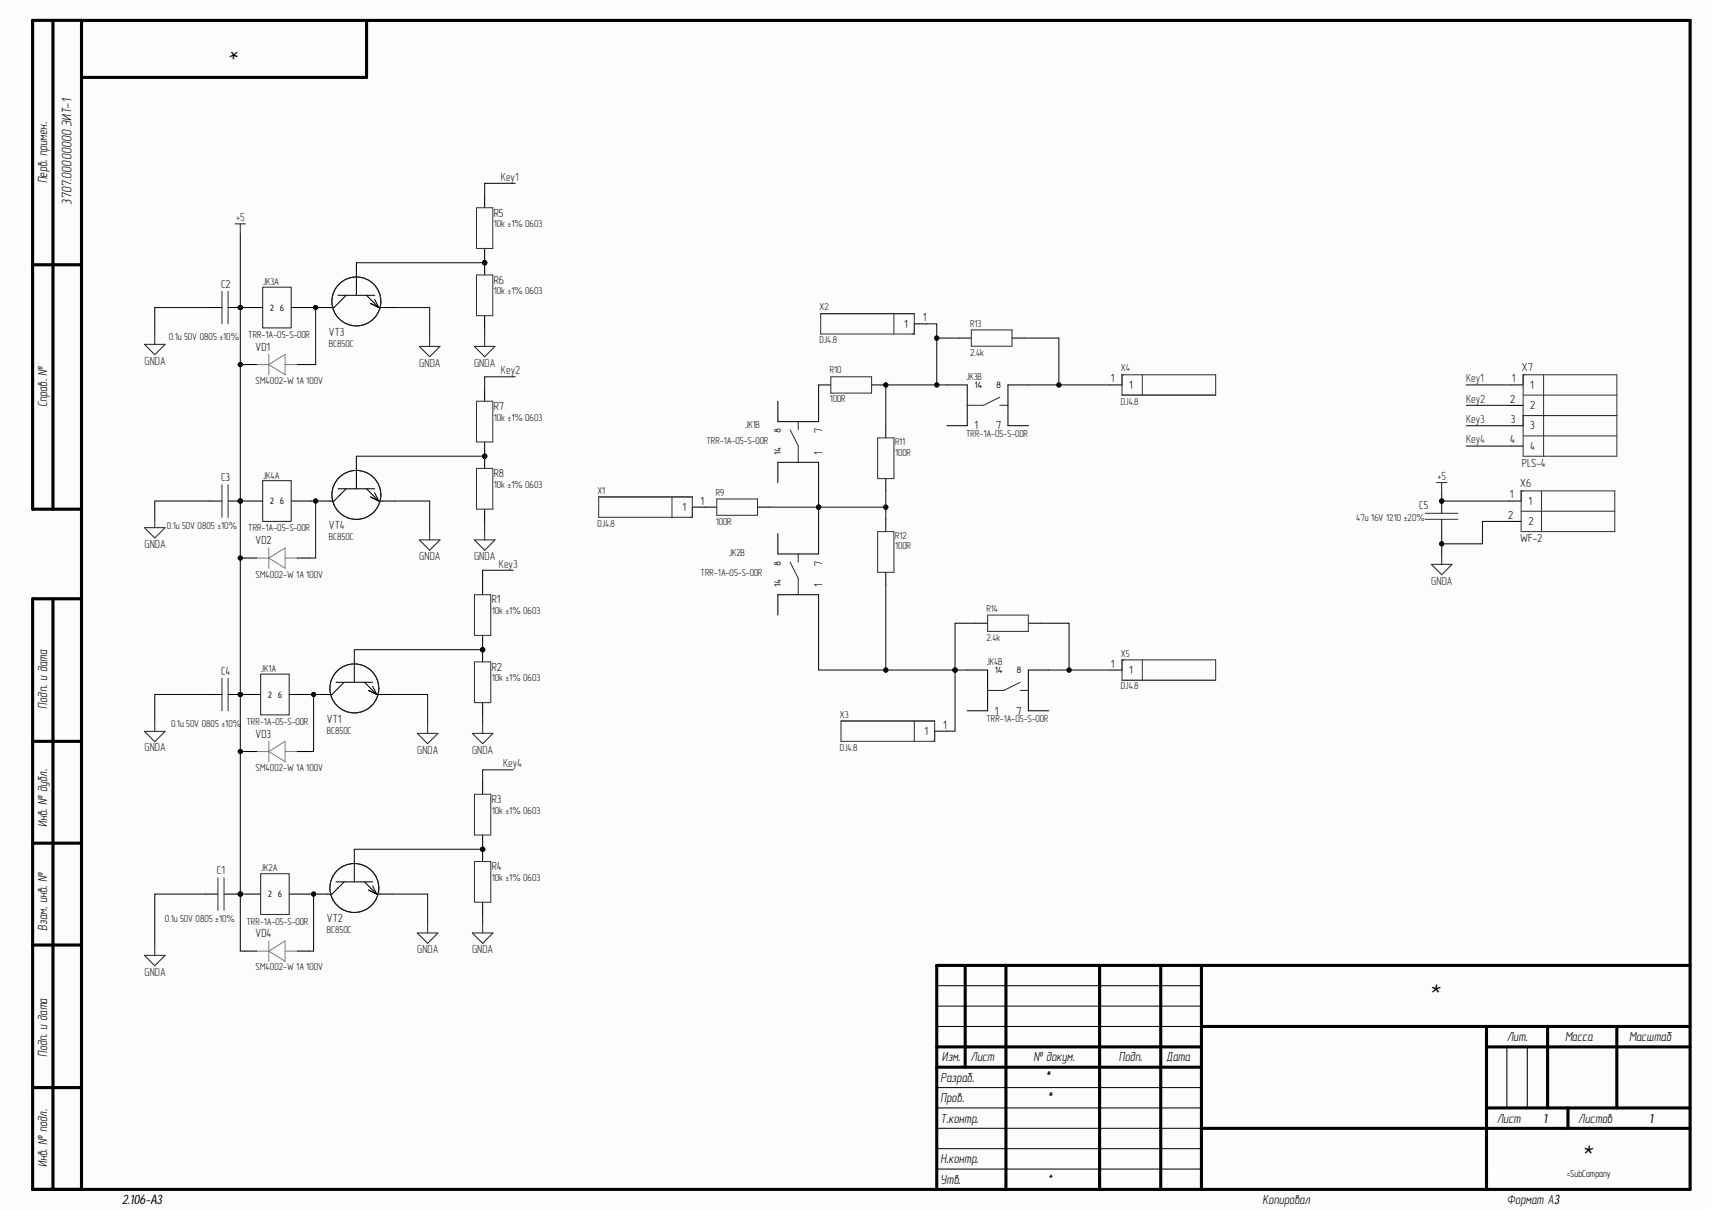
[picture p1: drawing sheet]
<svg xmlns="http://www.w3.org/2000/svg" width="420mm" height="297mm" viewBox="0 0 420 297" stroke-linecap="round" stroke-linejoin="round" font-family="sans-serif">
<defs><g id="words">
<g font-size="7">
<text x="349.8" y="246.4">*</text>
<text x="387.3" y="285.8">*</text>
</g>
<text font-size="6.6" x="59.3" y="9.9" transform="rotate(-180 59.3 9.9)">*</text>
<g font-size="3.9">
<text x="255.9" y="265.2">*</text>
<text x="256.4" y="270.2">*</text>
</g>
<g font-size="3.4">
<text x="17.5" y="50.2" transform="rotate(-90 17.5 50.2)">3707.00000000 ЭИТ-1</text>
<text x="256.5" y="290.1">*</text>
</g>
<g font-size="3.3">
<text x="11.6" y="45" transform="rotate(-90 11.6 45)">Перв. примен.</text>
<text x="11.6" y="99.8" transform="rotate(-90 11.6 99.8)">Справ. №</text>
<text x="11.6" y="173.7" transform="rotate(-90 11.6 173.7)">Подп. и дата</text>
<text x="11.6" y="202.7" transform="rotate(-90 11.6 202.7)">Инв. № дубл.</text>
<text x="11.6" y="228.1" transform="rotate(-90 11.6 228.1)">Взам. инв. №</text>
<text x="369.3" y="255.2">Лит.</text>
<text x="383.5" y="255.2">Масса</text>
<text x="399.3" y="255.2">Масштаб</text>
<text x="11.6" y="259" transform="rotate(-90 11.6 259)">Подп. и дата</text>
<text x="230.9" y="260.1">Изм.</text>
<text x="237.9" y="260.1">Лист</text>
<text x="253.2" y="260.1">№ докум.</text>
<text x="274.2" y="260.1">Подп.</text>
<text x="285.8" y="260.1">Дата</text>
<text x="230.5" y="265.1">Разраб.</text>
<text x="230.5" y="270.1">Пров.</text>
<text x="230.5" y="275.1">Т.контр.</text>
<text x="366.8" y="275.1">Лист</text>
<text x="378.3" y="275.1">1</text>
<text x="386.8" y="275.1">Листов</text>
<text x="404.2" y="275.1">1</text>
<text x="11.6" y="286" transform="rotate(-90 11.6 286)">Инв. № подл.</text>
<text x="230.5" y="285.1">Н.контр.</text>
<text x="230.5" y="290.1">Утв.</text>
<text x="29.9" y="295.1">2.106-A3</text>
<text x="309.4" y="295.1">Копировал</text>
<text x="369.3" y="295.1">Формат А3</text>
</g>
<g font-size="2.9" fill="#262626">
<text x="122.8" y="44.3">Key1</text>
<text x="57.9" y="54.3">+5</text>
<text x="35.4" y="89.3">GNDA</text>
<text x="102.8" y="89.8">GNDA</text>
<text x="116.2" y="89.8">GNDA</text>
<text x="122.8" y="91.7">Key2</text>
<text x="359.3" y="93.7">Key1</text>
<text x="359.3" y="98.7">Key2</text>
<text x="359.3" y="103.7">Key3</text>
<text x="359.3" y="108.7">Key4</text>
<text x="352.3" y="117.6">+5</text>
<text x="35.4" y="134.3">GNDA</text>
<text x="102.8" y="137.3">GNDA</text>
<text x="116.2" y="137.3">GNDA</text>
<text x="122.3" y="139.1">Key3</text>
<text x="350.8" y="143.3">GNDA</text>
<text x="35.4" y="184.2">GNDA</text>
<text x="102.2" y="184.7">GNDA</text>
<text x="115.7" y="184.7">GNDA</text>
<text x="123.3" y="188.1">Key4</text>
<text x="102.2" y="233.6">GNDA</text>
<text x="115.7" y="233.6">GNDA</text>
<text x="35.4" y="239.1">GNDA</text>
</g>
<g font-size="2.9" fill="#0e0e0e">
<text x="121" y="53.1">R5</text>
<text x="54.2" y="70.5">C2</text>
<text x="121" y="69.6">R6</text>
<text x="80.6" y="82.3">VT3</text>
<text x="62.6" y="86">VD1</text>
<text x="373" y="90.9">X7</text>
<text x="121" y="100.5">R7</text>
<text x="54.2" y="117.9">C3</text>
<text x="121" y="117">R8</text>
<text x="372.6" y="119.4">X6</text>
<text x="373" y="114.4">PLS-4</text>
<text x="347.8" y="124.7">C5</text>
<text x="80.6" y="129.7">VT4</text>
<text x="62.6" y="133.4">VD2</text>
<text x="372.6" y="132.9">WF-2</text>
<text x="120.5" y="147.9">R1</text>
<text x="54.2" y="165.3">C4</text>
<text x="120.5" y="164.4">R2</text>
<text x="80.1" y="177.1">VT1</text>
<text x="62.6" y="180.8">VD3</text>
<text x="120.5" y="196.8">R3</text>
<text x="53.2" y="214.3">C1</text>
<text x="120.5" y="213.3">R4</text>
<text x="80.1" y="226">VT2</text>
<text x="62.6" y="229.7">VD4</text>
</g>
<g font-size="2.9">
<text x="221.6" y="80.3">1</text>
<text x="226.1" y="78.8">1</text>
<text x="272.3" y="93.7">1</text>
<text x="276.7" y="95.2">1</text>
<text x="370.5" y="93.7">1</text>
<text x="375" y="95.2">1</text>
<text x="370.1" y="98.7">2</text>
<text x="375" y="100.2">2</text>
<text x="201.5" y="106.2" transform="rotate(-90 201.5 106.2)">7</text>
<text x="238.8" y="105.2">1</text>
<text x="244.1" y="105.2">7</text>
<text x="370.3" y="103.7">3</text>
<text x="375" y="105.2">3</text>
<text x="201.5" y="111.6" transform="rotate(-90 201.5 111.6)">1</text>
<text x="370.1" y="108.7">4</text>
<text x="375" y="110.2">4</text>
<text x="167.2" y="125.2">1</text>
<text x="171.7" y="123.6">1</text>
<text x="370" y="122.1">1</text>
<text x="374.6" y="123.6">1</text>
<text x="369.6" y="127.1">2</text>
<text x="374.6" y="128.6">2</text>
<text x="201.5" y="143.9" transform="rotate(-90 201.5 143.9)">1</text>
<text x="201.5" y="138.7" transform="rotate(-90 201.5 138.7)">7</text>
<text x="272.3" y="163.6">1</text>
<text x="276.7" y="165.1">1</text>
<text x="231.1" y="178.6">1</text>
<text x="243.8" y="175.1">1</text>
<text x="249.1" y="175.1">7</text>
<text x="226.5" y="180.1">1</text>
</g>
<g font-size="2.5" fill="#0e0e0e">
<text x="121" y="55.7">10k ±1% 0603</text>
<text x="64.4" y="69.9">JK3A</text>
<text x="121" y="72.2">10k ±1% 0603</text>
<text x="200.9" y="76.1">X2</text>
<text x="41.4" y="83.3">0.1u 50V 0805 ±10%</text>
<text x="60.8" y="82.8">TRR-1A-05-S-00R</text>
<text x="237.8" y="80.1">R13</text>
<text x="80.6" y="84.9">BC850C</text>
<text x="200.9" y="84.1">DJ4.8</text>
<text x="237.8" y="87.1">2.4k</text>
<text x="62.6" y="94.2">SM4002-W 1A 100V</text>
<text x="203.4" y="91.5">R10</text>
<text x="236.8" y="93.1">JK3B</text>
<text x="274.7" y="91">X4</text>
<text x="203.4" y="98.6">100R</text>
<text x="274.7" y="99.1">DJ4.8</text>
<text x="121" y="103.1">10k ±1% 0603</text>
<text x="182.6" y="104.8">JK1B</text>
<text x="236.8" y="107.1">TRR-1A-05-S-00R</text>
<text x="173.1" y="108.8">TRR-1A-05-S-00R</text>
<text x="219.4" y="109.1">R11</text>
<text x="219.4" y="111.6">100R</text>
<text x="64.4" y="117.3">JK4A</text>
<text x="121" y="119.6">10k ±1% 0603</text>
<text x="146.4" y="121">X1</text>
<text x="175.4" y="121.5">R9</text>
<text x="40.9" y="129.7">0.1u 50V 0805 ±10%</text>
<text x="60.8" y="130.2">TRR-1A-05-S-00R</text>
<text x="146.4" y="129.1">DJ4.8</text>
<text x="175.4" y="128.6">100R</text>
<text x="332.3" y="127.8">47u 16V 1210 ±20%</text>
<text x="80.6" y="132.4">BC850C</text>
<text x="178.6" y="136.2">JK2B</text>
<text x="219.4" y="132">R12</text>
<text x="219.4" y="134.6">100R</text>
<text x="62.6" y="141.6">SM4002-W 1A 100V</text>
<text x="171.7" y="141.2">TRR-1A-05-S-00R</text>
<text x="241.8" y="149.9">R14</text>
<text x="120.5" y="150.5">10k ±1% 0603</text>
<text x="241.8" y="157">2.4k</text>
<text x="274.7" y="160.9">X5</text>
<text x="63.9" y="164.7">JK1A</text>
<text x="120.5" y="167">10k ±1% 0603</text>
<text x="241.8" y="162.9">JK4B</text>
<text x="274.7" y="169">DJ4.8</text>
<text x="41.9" y="178.2">0.1u 50V 0805 ±10%</text>
<text x="60.4" y="177.7">TRR-1A-05-S-00R</text>
<text x="80.1" y="179.8">BC850C</text>
<text x="205.8" y="175.9">X3</text>
<text x="241.8" y="177">TRR-1A-05-S-00R</text>
<text x="205.8" y="184">DJ4.8</text>
<text x="62.6" y="189">SM4002-W 1A 100V</text>
<text x="120.5" y="199.5">10k ±1% 0603</text>
<text x="63.9" y="213.6">JK2A</text>
<text x="120.5" y="215.9">10k ±1% 0603</text>
<text x="40.4" y="226.1">0.1u 50V 0805 ±10%</text>
<text x="60.4" y="226.6">TRR-1A-05-S-00R</text>
<text x="80.1" y="228.7">BC850C</text>
<text x="62.6" y="237.8">SM4002-W 1A 100V</text>
</g>
<text font-size="2.5" x="384" y="288.5">=SubCompany</text>
<g font-size="2.3">
<text x="66.2" y="76.1">2</text>
<text x="68.6" y="76.1">6</text>
<text x="238.8" y="95.2">14</text>
<text x="244.1" y="95.2">8</text>
<text x="191.4" y="106.2" transform="rotate(-90 191.4 106.2)">8</text>
<text x="191.4" y="111.6" transform="rotate(-90 191.4 111.6)">14</text>
<text x="66.2" y="123.6">2</text>
<text x="68.6" y="123.6">6</text>
<text x="191.4" y="143.9" transform="rotate(-90 191.4 143.9)">14</text>
<text x="191.4" y="138.7" transform="rotate(-90 191.4 138.7)">8</text>
<text x="243.8" y="165">14</text>
<text x="249.1" y="165">8</text>
<text x="65.7" y="171">2</text>
<text x="68.1" y="171">6</text>
<text x="65.7" y="219.9">2</text>
<text x="68.1" y="219.9">6</text>
</g>
</g></defs>
<g fill="#fcfcfc">
<path d="M0 0h419.2v296.5h-419.2z" fill-rule="evenodd"/>
<path d="M0 0h419.2v296.5h-419.2z" fill-rule="evenodd"/>
</g>
<g fill="none" stroke="#000" stroke-width=".76">
<path d="M13 5v119.8M20 5h394.2v286.5h-406.2v-144.7M89.8 5v14h-69.8M8 64.9h12M20 124.8h-12v-119.8h12v286.5M8 146.7h12M13 146.8v144.7M8 181.7h12M8 206.6h12M8 231.6h12M236.5 236.6v25M246.5 236.6v54.9"/>
<path d="M269.5 236.6v54.9M284.5 236.6v54.9M294.4 236.6v54.9M414.2 236.6h-184.6v54.9M229.6 256.6h64.8M294.4 251.6h119.8M364.3 256.6h49.9M364.3 251.6v39.9M379.3 251.6v19.9M396.2 251.6v19.9M8 266.5h12M229.6 261.6h64.8"/>
<path d="M294.4 276.5h119.8M364.3 271.5h49.9M384.3 271.5v5"/>
</g>
<path d="M229.6 251.6h64.8M229.6 246.6h64.8M229.6 241.6h64.8M369.3 256.6v14.9M374.3 256.6v14.9M229.6 276.5h64.8M229.6 271.5h64.8M229.6 266.5h64.8M229.6 286.5h64.8M229.6 281.5h64.8" fill="none" stroke="#000" stroke-width=".25"/>
<path d="M365.3 286.5h47.9v3h-47.9z" fill-rule="evenodd" fill="#fefefe"/>
<path d="M365.3 286.5h47.9v3h-47.9z" fill="none" stroke="#fefefe" stroke-width=".25"/>
<path d="M57.6 54.9h2.6M58.9 54.9v2.5M352 118.3h2.6M353.3 118.3v2.5M350.8 138.3h5l-2.5 2.5zM353.3 135.8v2.5" fill="none" stroke="#262626" stroke-width=".25"/>
<path d="M118.8 47.9v3M82.8 72.4h9M84.8 72.4l-3 3h-3.9M87.3 64.4v8M89.8 72.4l3 3M90.8 74.4l2 1M91.8 73.4l1 2M92.8 75.4h4M118.8 60.9v3" fill="none" stroke="#000" stroke-width=".25"/>
<circle cx="87.3" cy="73.9" r="6" fill="none" stroke="#1c1c1c" stroke-width=".25"/>
<path d="M116.8 50.9h4v10h-4z" fill="none" stroke="#343434" stroke-width=".25"/>
<circle cx="118.8" cy="64.4" r=".51" fill="#0e0e0e"/>
<circle cx="118.8" cy="64.4" r=".51" fill="none" stroke="#0e0e0e" stroke-width=".25"/>
<path d="M118.8 64.4v3M118.8 77.4v3" fill="none" stroke="#000" stroke-width=".25"/>
<circle cx="118.8" cy="64.4" r=".51" fill="#0e0e0e"/>
<circle cx="118.8" cy="64.4" r=".51" fill="none" stroke="#0e0e0e" stroke-width=".25"/>
<path d="M116.8 67.4h4v10h-4zM116.8 98.3h4v10h-4z" fill="none" stroke="#343434" stroke-width=".25"/>
<path d="M64.4 70.4h7v10h-7zM102.8 84.9h5l-2.5 2.5zM105.3 82.4v2.5M116.2 84.9h5.1l-2.5 2.5zM118.8 82.4v2.5" fill="none" stroke="#262626" stroke-width=".25"/>
<g fill="none" stroke="#000" stroke-width=".25">
<path d="M59.4 75.4h5M71.4 75.4h5M118.8 95.3v3M232.1 94.3h4.9v10h-4.9M252 94.3h-5v10h5M82.8 119.8h9M84.8 119.8l-3 3h-3.9M87.3 111.8v8M89.8 119.8l3 3M118.8 108.3v3M90.8 121.8l2 1M91.8 120.8l1 2"/>
<path d="M92.8 122.8h4M237 164.2h5v10h-5M257 164.2h-5v10h5"/>
</g>
<path d="M245 97.3l-4 2h-4M245 99.3h2M250 167.2l-4 2h-4M250 169.2h2" fill="none" stroke="#2e2e2e" stroke-width=".25"/>
<circle cx="87.3" cy="121.3" r="6" fill="none" stroke="#1c1c1c" stroke-width=".25"/>
<circle cx="118.8" cy="111.8" r=".51" fill="#0e0e0e"/>
<circle cx="118.8" cy="111.8" r=".51" fill="none" stroke="#0e0e0e" stroke-width=".25"/>
<path d="M118.8 111.8v3M118.8 124.8v3" fill="none" stroke="#000" stroke-width=".25"/>
<circle cx="118.8" cy="111.8" r=".51" fill="#0e0e0e"/>
<circle cx="118.8" cy="111.8" r=".51" fill="none" stroke="#0e0e0e" stroke-width=".25"/>
<path d="M116.8 114.8h4v10h-4zM116.3 145.7h4v10h-4z" fill="none" stroke="#343434" stroke-width=".25"/>
<path d="M64.4 117.8h7v10h-7zM102.8 132.3h5l-2.5 2.6zM105.3 129.8v2.5M116.2 132.3h5.1l-2.5 2.6zM118.8 129.8v2.5" fill="none" stroke="#262626" stroke-width=".25"/>
<path d="M59.4 122.8h5M71.4 122.8h5M86.8 159.2v8M118.3 142.8v2.9M118.3 155.7v3M82.3 167.2h9M84.3 167.2l-3 3h-3.9M89.3 167.2l3 3M90.3 169.2l2 1M91.3 168.2l1 2M92.3 170.2h4" fill="none" stroke="#000" stroke-width=".25"/>
<circle cx="86.8" cy="168.7" r="6" fill="none" stroke="#1c1c1c" stroke-width=".25"/>
<circle cx="118.3" cy="159.2" r=".51" fill="#0e0e0e"/>
<circle cx="118.3" cy="159.2" r=".51" fill="none" stroke="#0e0e0e" stroke-width=".25"/>
<path d="M118.3 159.2v3M118.3 172.2v3" fill="none" stroke="#000" stroke-width=".25"/>
<circle cx="118.3" cy="159.2" r=".51" fill="#0e0e0e"/>
<circle cx="118.3" cy="159.2" r=".51" fill="none" stroke="#0e0e0e" stroke-width=".25"/>
<path d="M116.3 162.2h4v10h-4z" fill="none" stroke="#343434" stroke-width=".25"/>
<path d="M102.3 179.7h5l-2.5 2.6zM104.8 177.2v2.5M115.7 179.7h5.1l-2.5 2.6zM118.3 177.2v2.5" fill="none" stroke="#262626" stroke-width=".25"/>
<circle cx="58.9" cy="170.2" r=".51" fill="#0e0e0e"/>
<circle cx="58.9" cy="170.2" r=".51" fill="none" stroke="#0e0e0e" stroke-width=".25"/>
<path d="M58.9 170.2h5" fill="none" stroke="#000" stroke-width=".25"/>
<circle cx="58.9" cy="170.2" r=".51" fill="#0e0e0e"/>
<circle cx="58.9" cy="170.2" r=".51" fill="none" stroke="#0e0e0e" stroke-width=".25"/>
<path d="M70.9 170.2h5M118.3 191.7v3M82.3 216.1h9M84.3 216.1l-2.9 3h-4M86.8 208.1v8M89.3 216.1l3 3M90.3 218.1l2 1M91.3 217.1l1 2M92.3 219.1h4M118.3 204.6v3" fill="none" stroke="#000" stroke-width=".25"/>
<path d="M63.9 165.2h7v10h-7z" fill="none" stroke="#262626" stroke-width=".25"/>
<circle cx="86.8" cy="217.6" r="6" fill="none" stroke="#1c1c1c" stroke-width=".25"/>
<path d="M116.3 194.7h4v9.9h-4z" fill="none" stroke="#343434" stroke-width=".25"/>
<circle cx="118.3" cy="208.1" r=".51" fill="#0e0e0e"/>
<circle cx="118.3" cy="208.1" r=".51" fill="none" stroke="#0e0e0e" stroke-width=".25"/>
<path d="M118.3 208.1v3M118.3 221.1v3" fill="none" stroke="#000" stroke-width=".25"/>
<circle cx="118.3" cy="208.1" r=".51" fill="#0e0e0e"/>
<circle cx="118.3" cy="208.1" r=".51" fill="none" stroke="#0e0e0e" stroke-width=".25"/>
<path d="M116.3 211.1h4v10h-4z" fill="none" stroke="#343434" stroke-width=".25"/>
<path d="M102.3 228.7h5l-2.5 2.5zM104.8 226.1v2.6M115.7 228.7h5.1l-2.5 2.5zM118.3 226.1v2.6" fill="none" stroke="#262626" stroke-width=".25"/>
<circle cx="58.9" cy="219.1" r=".51" fill="#0e0e0e"/>
<circle cx="58.9" cy="219.1" r=".51" fill="none" stroke="#0e0e0e" stroke-width=".25"/>
<path d="M58.9 219.1h5" fill="none" stroke="#000" stroke-width=".25"/>
<circle cx="58.9" cy="219.1" r=".51" fill="#0e0e0e"/>
<circle cx="58.9" cy="219.1" r=".51" fill="none" stroke="#0e0e0e" stroke-width=".25"/>
<path d="M224.1 79.4h3M190.6 98.3v5h10v-5M272 94.3h3M190.6 118.3v-5h10v5M190.6 130.8v5h10v-5M190.6 150.7v-5h10v5M229.1 179.2h3M272 164.2h3M70.9 219.1h5" fill="none" stroke="#000" stroke-width=".25"/>
<path d="M63.9 214.1h7v10h-7z" fill="none" stroke="#262626" stroke-width=".25"/>
<path d="M193.6 105.3l2 4v4M195.6 103.3v2M193.6 137.8l2 4v3.9M195.6 135.8v2" fill="none" stroke="#2e2e2e" stroke-width=".25"/>
<path d="M201.1 76.9h23v5h-23zM219.1 76.9v5M275 91.8h22.9v5h-22.9zM280 91.8v5M206.1 176.7h23v5h-23zM224.1 176.7v5M275 161.7h22.9v5h-22.9zM280 161.7v5" fill="none" stroke="#353535" stroke-width=".25"/>
<circle cx="58.9" cy="75.4" r=".51" fill="#0e0e0e"/>
<circle cx="58.9" cy="75.4" r=".51" fill="none" stroke="#0e0e0e" stroke-width=".25"/>
<path d="M51.4 75.4h3M55.9 75.4h3" fill="none" stroke="#000" stroke-width=".25"/>
<circle cx="58.9" cy="75.4" r=".51" fill="#0e0e0e"/>
<circle cx="58.9" cy="75.4" r=".51" fill="none" stroke="#0e0e0e" stroke-width=".25"/>
<path d="M54.4 71.4v8M55.9 71.4v8" fill="none" stroke="#343434" stroke-width=".25"/>
<circle cx="58.9" cy="122.8" r=".51" fill="#0e0e0e"/>
<circle cx="58.9" cy="122.8" r=".51" fill="none" stroke="#0e0e0e" stroke-width=".25"/>
<path d="M51.4 122.8h3M55.9 122.8h3" fill="none" stroke="#000" stroke-width=".25"/>
<circle cx="58.9" cy="122.8" r=".51" fill="#0e0e0e"/>
<circle cx="58.9" cy="122.8" r=".51" fill="none" stroke="#0e0e0e" stroke-width=".25"/>
<path d="M54.4 118.8v8M55.9 118.8v8" fill="none" stroke="#343434" stroke-width=".25"/>
<circle cx="58.9" cy="170.2" r=".51" fill="#0e0e0e"/>
<circle cx="58.9" cy="170.2" r=".51" fill="none" stroke="#0e0e0e" stroke-width=".25"/>
<path d="M51.4 170.2h3M55.9 170.2h3" fill="none" stroke="#000" stroke-width=".25"/>
<circle cx="58.9" cy="170.2" r=".51" fill="#0e0e0e"/>
<circle cx="58.9" cy="170.2" r=".51" fill="none" stroke="#0e0e0e" stroke-width=".25"/>
<path d="M54.4 166.2v8M55.9 166.2v8M53.4 215.1v8M54.9 215.1v8" fill="none" stroke="#343434" stroke-width=".25"/>
<path d="M369.8 122.8h3M369.8 127.8h3M50.4 219.1h3M54.9 219.1h3" fill="none" stroke="#000" stroke-width=".25"/>
<path d="M35.4 84.4h5.1l-2.6 2.5zM37.9 81.9v2.5M35.4 129.3h5.1l-2.6 2.6zM37.9 126.8v2.5M35.4 179.2h5.1l-2.6 2.6zM37.9 176.7v2.5M35.4 234.1h5.1l-2.6 2.6zM37.9 231.6v2.5" fill="none" stroke="#262626" stroke-width=".25"/>
<path d="M372.8 120.3h22.9v10h-22.9zM372.8 125.3h22.9M377.8 120.3v10" fill="none" stroke="#353535" stroke-width=".25"/>
<circle cx="353.3" cy="122.8" r=".51" fill="#0e0e0e"/>
<circle cx="353.3" cy="122.8" r=".51" fill="none" stroke="#0e0e0e" stroke-width=".25"/>
<path d="M353.3 122.8v3" fill="none" stroke="#000" stroke-width=".25"/>
<circle cx="353.3" cy="122.8" r=".51" fill="#0e0e0e"/>
<g fill="none" stroke="#0e0e0e" stroke-width=".25">
<path d="M353.3 120.8v2h16.5"/>
<circle cx="353.3" cy="122.8" r=".51"/>
</g>
<g fill="none" stroke="#000" stroke-width=".25">
<path d="M59.9 89.3h3M72.9 89.3h3M200.6 94.3h3M213.6 94.3h3M235 82.9h3M248 82.9h3M370.3 94.3h3M370.3 99.3h3M217.1 104.3v3M217.1 117.3v3M370.3 104.3h3M370.3 109.3h3"/>
<path d="M59.9 136.8h3M72.9 136.8h3M169.7 124.3h6M185.6 124.3h3M217.1 127.3v3M353.3 127.3v3M217.1 140.3v3M239 152.7h3M252 152.7h3M59.9 184.2h3M72.9 184.2h3M59.9 233.1h3"/>
<path d="M72.9 233.1h3"/>
</g>
<path d="M203.6 92.3h10v4h-10zM238 80.9h10v4h-10zM215.1 107.3h4v10h-4zM175.7 122.3h9.9v4h-9.9zM215.1 130.3h4v10h-4zM349.3 125.8h8M349.3 127.3h8M242 150.7h10v4h-10z" fill="none" stroke="#343434" stroke-width=".25"/>
<path d="M373.3 91.8h22.9v20h-22.9zM373.3 96.8h22.9M378.3 91.8v20M373.3 101.8h22.9M373.3 106.8h22.9M146.7 121.8h23v5h-23zM164.7 121.8v5" fill="none" stroke="#353535" stroke-width=".25"/>
<g fill="none" stroke="#7f7f7f" stroke-width=".25">
<path d="M62.9 89.3h3M65.9 89.3l4-2.4v4.9zM65.9 86.9v4.9M69.9 89.3h3M62.9 136.8h3M65.9 136.8l4-2.5v5zM65.9 134.3v5M69.9 136.8h3M62.9 184.2h3M65.9 184.2l4-2.5v5zM65.9 181.7v5M69.9 184.2h3"/>
<path d="M62.9 233.1h3M65.9 233.1l4-2.5v5zM65.9 230.6v5M69.9 233.1h3"/>
</g>
<circle cx="353.3" cy="122.8" r=".51" fill="#0e0e0e"/>
<g fill="none" stroke="#0e0e0e" stroke-width=".25">
<path d="M126.3 44.9h-7.5v3M87.3 64.4h31.5M118.8 80.4v2M359.3 99.3h11M359.3 94.3h11M359.3 109.3h11M359.3 104.3h11"/>
<circle cx="353.3" cy="122.8" r=".51"/>
</g>
<circle cx="118.8" cy="64.4" r=".51" fill="#0e0e0e"/>
<g fill="none" stroke="#0e0e0e" stroke-width=".25">
<path d="M77.4 75.4v13.9h-1.5M96.8 75.4h8.5v7"/>
<circle cx="118.8" cy="64.4" r=".51"/>
</g>
<circle cx="77.4" cy="75.4" r=".51" fill="#0e0e0e"/>
<g fill="none" stroke="#0e0e0e" stroke-width=".25">
<path d="M118.8 63.9v.5"/>
<circle cx="77.4" cy="75.4" r=".51"/>
</g>
<circle cx="118.8" cy="64.4" r=".51" fill="#0e0e0e"/>
<g fill="none" stroke="#0e0e0e" stroke-width=".25">
<path d="M126.3 92.3h-7.5v3M87.3 111.8h31.5M118.8 127.8v2"/>
<circle cx="118.8" cy="64.4" r=".51"/>
</g>
<circle cx="118.8" cy="111.8" r=".51" fill="#0e0e0e"/>
<g fill="none" stroke="#0e0e0e" stroke-width=".25">
<path d="M77.4 122.8v14h-1.5M96.8 122.8h8.5v7"/>
<circle cx="118.8" cy="111.8" r=".51"/>
</g>
<circle cx="77.4" cy="122.8" r=".51" fill="#0e0e0e"/>
<g fill="none" stroke="#0e0e0e" stroke-width=".25">
<path d="M118.8 111.3v.5"/>
<circle cx="77.4" cy="122.8" r=".51"/>
</g>
<circle cx="118.8" cy="111.8" r=".51" fill="#0e0e0e"/>
<g fill="none" stroke="#0e0e0e" stroke-width=".25">
<path d="M125.8 139.8h-7.5v3M86.8 159.2h31.5M118.3 175.2v2"/>
<circle cx="118.8" cy="111.8" r=".51"/>
</g>
<circle cx="118.3" cy="159.2" r=".51" fill="#0e0e0e"/>
<g fill="none" stroke="#0e0e0e" stroke-width=".25">
<path d="M76.9 170.2v14h-1M96.3 170.2h8.5v7"/>
<circle cx="118.3" cy="159.2" r=".51"/>
</g>
<circle cx="76.9" cy="170.2" r=".51" fill="#0e0e0e"/>
<g fill="none" stroke="#0e0e0e" stroke-width=".25">
<path d="M118.3 158.7v.5"/>
<circle cx="76.9" cy="170.2" r=".51"/>
</g>
<circle cx="118.3" cy="159.2" r=".51" fill="#0e0e0e"/>
<g fill="none" stroke="#0e0e0e" stroke-width=".25">
<path d="M125.8 188.7h-7.5v3M86.8 208.1h31.5M118.3 224.1v2"/>
<circle cx="118.3" cy="159.2" r=".51"/>
</g>
<circle cx="118.3" cy="208.1" r=".51" fill="#0e0e0e"/>
<g fill="none" stroke="#0e0e0e" stroke-width=".25">
<path d="M76.9 219.1v14h-1M96.3 219.1h8.5v7"/>
<circle cx="118.3" cy="208.1" r=".51"/>
</g>
<circle cx="76.9" cy="219.1" r=".51" fill="#0e0e0e"/>
<g fill="none" stroke="#0e0e0e" stroke-width=".25">
<path d="M58.9 219.1v14h1"/>
<circle cx="76.9" cy="219.1" r=".51"/>
</g>
<circle cx="58.9" cy="219.1" r=".51" fill="#0e0e0e"/>
<g fill="none" stroke="#0e0e0e" stroke-width=".25">
<path d="M118.3 207.6v.5"/>
<circle cx="58.9" cy="219.1" r=".51"/>
</g>
<circle cx="118.3" cy="208.1" r=".51" fill="#0e0e0e"/>
<g fill="none" stroke="#0e0e0e" stroke-width=".25">
<path d="M200.6 94.3v4M234.1 164.2v15h-2"/>
<circle cx="118.3" cy="208.1" r=".51"/>
</g>
<circle cx="234.1" cy="164.2" r=".51" fill="#0e0e0e"/>
<g fill="none" stroke="#0e0e0e" stroke-width=".25">
<path d="M59.9 136.8h-1v47.4h1"/>
<circle cx="234.1" cy="164.2" r=".51"/>
</g>
<circle cx="58.9" cy="184.2" r=".51" fill="#0e0e0e"/>
<circle cx="58.9" cy="184.2" r=".51" fill="none" stroke="#0e0e0e" stroke-width=".25"/>
<circle cx="58.9" cy="136.8" r=".51" fill="#0e0e0e"/>
<g fill="none" stroke="#0e0e0e" stroke-width=".25">
<path d="M59.4 122.8h-.5v14"/>
<circle cx="58.9" cy="136.8" r=".51"/>
</g>
<circle cx="58.9" cy="136.8" r=".51" fill="#0e0e0e"/>
<circle cx="58.9" cy="136.8" r=".51" fill="none" stroke="#0e0e0e" stroke-width=".25"/>
<circle cx="58.9" cy="122.8" r=".51" fill="#0e0e0e"/>
<g fill="none" stroke="#0e0e0e" stroke-width=".25">
<path d="M58.9 89.3h1"/>
<circle cx="58.9" cy="122.8" r=".51"/>
</g>
<circle cx="58.9" cy="89.3" r=".51" fill="#0e0e0e"/>
<g fill="none" stroke="#0e0e0e" stroke-width=".25">
<path d="M58.9 57.4v18h.5"/>
<circle cx="58.9" cy="89.3" r=".51"/>
</g>
<circle cx="58.9" cy="75.4" r=".51" fill="#0e0e0e"/>
<g fill="none" stroke="#0e0e0e" stroke-width=".25">
<path d="M229.6 82.9h5.4"/>
<circle cx="58.9" cy="75.4" r=".51"/>
</g>
<circle cx="229.6" cy="82.9" r=".51" fill="#0e0e0e"/>
<g fill="none" stroke="#0e0e0e" stroke-width=".25">
<path d="M251 82.9h8.5v11.4"/>
<circle cx="229.6" cy="82.9" r=".51"/>
</g>
<circle cx="259.5" cy="94.3" r=".51" fill="#0e0e0e"/>
<g fill="none" stroke="#0e0e0e" stroke-width=".25">
<path d="M239 152.7h-4.9v11.5"/>
<circle cx="259.5" cy="94.3" r=".51"/>
</g>
<circle cx="234.1" cy="164.2" r=".51" fill="#0e0e0e"/>
<g fill="none" stroke="#0e0e0e" stroke-width=".25">
<path d="M255 152.7h7v11.5"/>
<circle cx="234.1" cy="164.2" r=".51"/>
</g>
<circle cx="262" cy="164.2" r=".51" fill="#0e0e0e"/>
<g fill="none" stroke="#0e0e0e" stroke-width=".25">
<path d="M51.4 75.4h-13.5v6.5M51.4 122.8h-13.5v4M51.4 170.2h-13.5v6.5M234.1 164.2h2.9"/>
<circle cx="262" cy="164.2" r=".51"/>
</g>
<circle cx="234.1" cy="164.2" r=".51" fill="#0e0e0e"/>
<g fill="none" stroke="#0e0e0e" stroke-width=".25">
<path d="M217.1 143.3v20.9"/>
<circle cx="234.1" cy="164.2" r=".51"/>
</g>
<circle cx="217.1" cy="164.2" r=".51" fill="#0e0e0e"/>
<g fill="none" stroke="#0e0e0e" stroke-width=".25">
<path d="M217.1 94.3v10"/>
<circle cx="217.1" cy="164.2" r=".51"/>
</g>
<circle cx="217.1" cy="94.3" r=".51" fill="#0e0e0e"/>
<g fill="none" stroke="#0e0e0e" stroke-width=".25">
<path d="M217.1 120.3v4"/>
<circle cx="217.1" cy="94.3" r=".51"/>
</g>
<circle cx="217.1" cy="124.3" r=".51" fill="#0e0e0e"/>
<g fill="none" stroke="#0e0e0e" stroke-width=".25">
<path d="M200.6 118.3v6"/>
<circle cx="217.1" cy="124.3" r=".51"/>
</g>
<circle cx="200.6" cy="124.3" r=".51" fill="#0e0e0e"/>
<g fill="none" stroke="#0e0e0e" stroke-width=".25">
<path d="M217.1 127.3v-3h-16.5v6.5"/>
<circle cx="200.6" cy="124.3" r=".51"/>
</g>
<circle cx="200.6" cy="124.3" r=".51" fill="#0e0e0e"/>
<circle cx="200.6" cy="124.3" r=".51" fill="none" stroke="#0e0e0e" stroke-width=".25"/>
<circle cx="217.1" cy="124.3" r=".51" fill="#0e0e0e"/>
<g fill="none" stroke="#0e0e0e" stroke-width=".25">
<path d="M188.6 124.3h12"/>
<circle cx="217.1" cy="124.3" r=".51"/>
</g>
<circle cx="200.6" cy="124.3" r=".51" fill="#0e0e0e"/>
<g fill="none" stroke="#0e0e0e" stroke-width=".25">
<path d="M58.9 184.2v34.9"/>
<circle cx="200.6" cy="124.3" r=".51"/>
</g>
<circle cx="58.9" cy="184.2" r=".51" fill="#0e0e0e"/>
<circle cx="58.9" cy="184.2" r=".51" fill="none" stroke="#0e0e0e" stroke-width=".25"/>
<circle cx="58.9" cy="219.1" r=".51" fill="#0e0e0e"/>
<g fill="none" stroke="#0e0e0e" stroke-width=".25">
<path d="M57.9 219.1h1"/>
<circle cx="58.9" cy="219.1" r=".51"/>
</g>
<circle cx="58.9" cy="219.1" r=".51" fill="#0e0e0e"/>
<g fill="none" stroke="#0e0e0e" stroke-width=".25">
<path d="M75.9 170.2h1.5M50.4 219.1h-12.5v12.5"/>
<circle cx="58.9" cy="219.1" r=".51"/>
</g>
<circle cx="76.9" cy="170.2" r=".51" fill="#0e0e0e"/>
<g fill="none" stroke="#0e0e0e" stroke-width=".25">
<path d="M76.4 75.4h1.5"/>
<circle cx="76.9" cy="170.2" r=".51"/>
</g>
<circle cx="77.4" cy="75.4" r=".51" fill="#0e0e0e"/>
<g fill="none" stroke="#0e0e0e" stroke-width=".25">
<path d="M76.4 122.8h1.5"/>
<circle cx="77.4" cy="75.4" r=".51"/>
</g>
<circle cx="77.4" cy="122.8" r=".51" fill="#0e0e0e"/>
<g fill="none" stroke="#0e0e0e" stroke-width=".25">
<path d="M58.9 75.4v47.4"/>
<circle cx="77.4" cy="122.8" r=".51"/>
</g>
<circle cx="58.9" cy="122.8" r=".51" fill="#0e0e0e"/>
<circle cx="58.9" cy="122.8" r=".51" fill="none" stroke="#0e0e0e" stroke-width=".25"/>
<circle cx="58.9" cy="89.3" r=".51" fill="#0e0e0e"/>
<circle cx="58.9" cy="89.3" r=".51" fill="none" stroke="#0e0e0e" stroke-width=".25"/>
<circle cx="58.9" cy="75.4" r=".51" fill="#0e0e0e"/>
<g fill="none" stroke="#0e0e0e" stroke-width=".25">
<path d="M216.6 94.3h15.5"/>
<circle cx="58.9" cy="75.4" r=".51"/>
</g>
<circle cx="217.1" cy="94.3" r=".51" fill="#0e0e0e"/>
<circle cx="217.1" cy="94.3" r=".51" fill="none" stroke="#0e0e0e" stroke-width=".25"/>
<circle cx="229.6" cy="94.3" r=".51" fill="#0e0e0e"/>
<g fill="none" stroke="#0e0e0e" stroke-width=".25">
<path d="M200.6 150.7v13.5h33.5"/>
<circle cx="229.6" cy="94.3" r=".51"/>
</g>
<circle cx="217.1" cy="164.2" r=".51" fill="#0e0e0e"/>
<circle cx="217.1" cy="164.2" r=".51" fill="none" stroke="#0e0e0e" stroke-width=".25"/>
<circle cx="234.1" cy="164.2" r=".51" fill="#0e0e0e"/>
<g fill="none" stroke="#0e0e0e" stroke-width=".25">
<path d="M227.1 79.4h2.5v14.9"/>
<circle cx="234.1" cy="164.2" r=".51"/>
</g>
<circle cx="229.6" cy="94.3" r=".51" fill="#0e0e0e"/>
<circle cx="229.6" cy="94.3" r=".51" fill="none" stroke="#0e0e0e" stroke-width=".25"/>
<circle cx="229.6" cy="82.9" r=".51" fill="#0e0e0e"/>
<g fill="none" stroke="#0e0e0e" stroke-width=".25">
<path d="M252 94.3h20"/>
<circle cx="229.6" cy="82.9" r=".51"/>
</g>
<circle cx="259.5" cy="94.3" r=".51" fill="#0e0e0e"/>
<g fill="none" stroke="#0e0e0e" stroke-width=".25">
<path d="M257 164.2h15"/>
<circle cx="259.5" cy="94.3" r=".51"/>
</g>
<circle cx="262" cy="164.2" r=".51" fill="#0e0e0e"/>
<g fill="none" stroke="#0e0e0e" stroke-width=".25">
<path d="M353.3 133.3v2.5"/>
<circle cx="262" cy="164.2" r=".51"/>
</g>
<circle cx="353.3" cy="133.3" r=".51" fill="#0e0e0e"/>
<g fill="none" stroke="#0e0e0e" stroke-width=".25">
<path d="M369.8 127.8h-6.5v5.5h-10v-3"/>
<circle cx="353.3" cy="133.3" r=".51"/>
</g>
<circle cx="353.3" cy="133.3" r=".51" fill="#0e0e0e"/>
<g fill="none" stroke="#0e0e0e" stroke-width=".25">
<path d="M75.9 219.1h1.5"/>
<circle cx="353.3" cy="133.3" r=".51"/>
</g>
<circle cx="76.9" cy="219.1" r=".51" fill="#0e0e0e"/>
<circle cx="76.9" cy="219.1" r=".51" fill="none" stroke="#0e0e0e" stroke-width=".25"/>
<use href="#words"/>
</svg>
